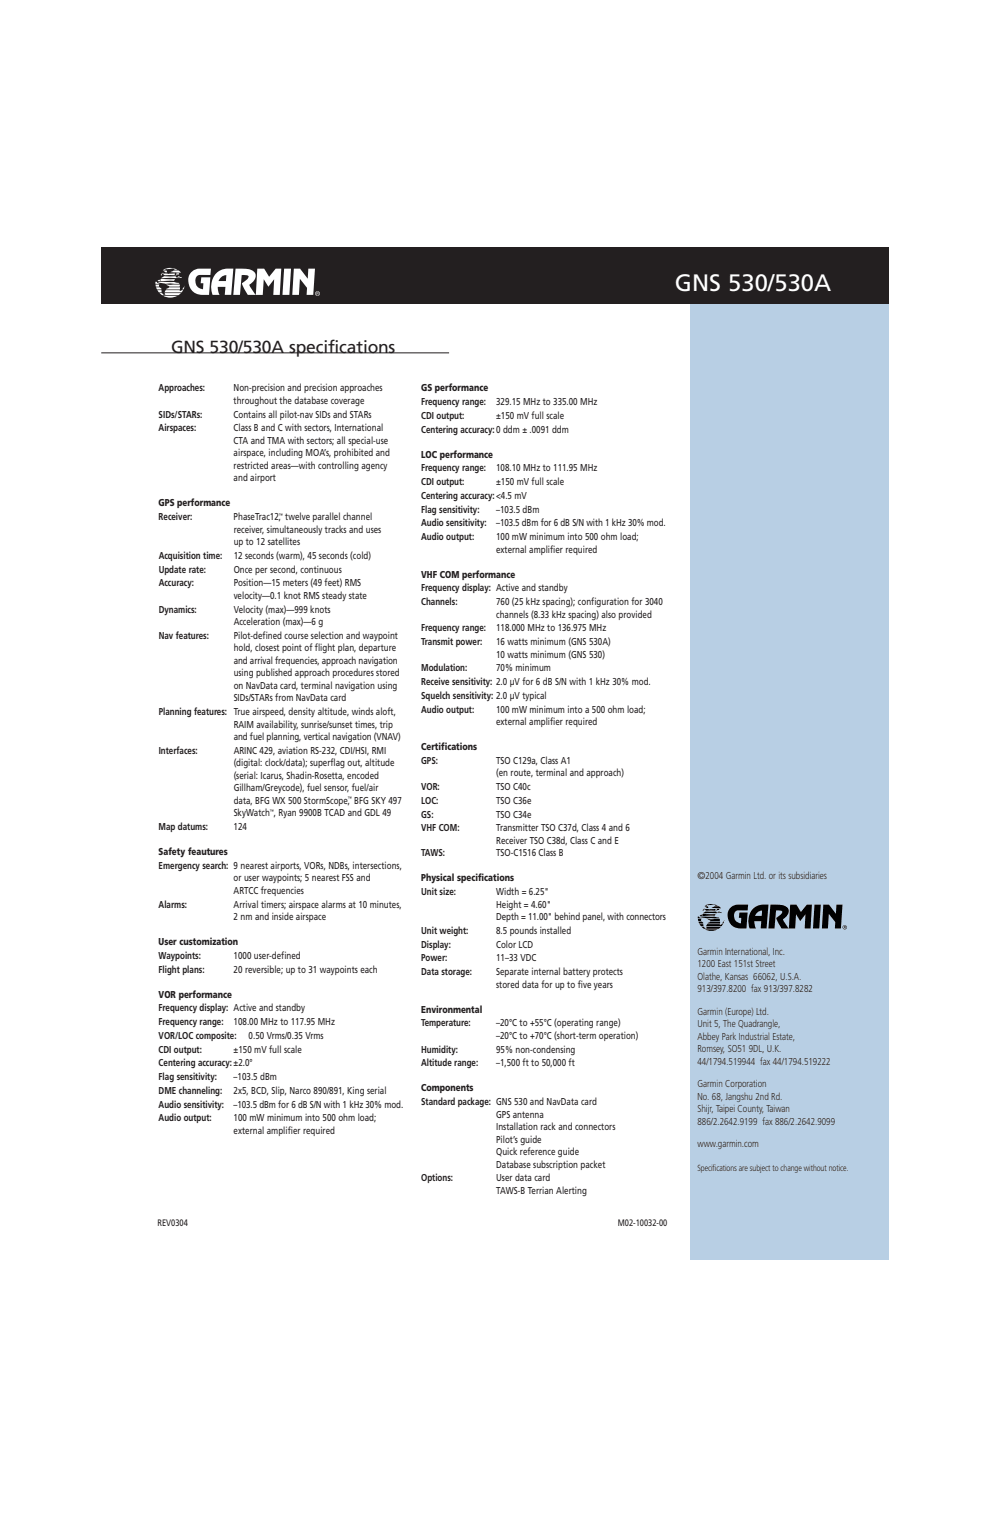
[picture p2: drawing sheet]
<svg xmlns="http://www.w3.org/2000/svg" width="279mm" height="432mm" viewBox="0 0 279 432" stroke-linecap="round" stroke-linejoin="round" font-family="sans-serif">
<defs><g id="words">
<text font-size="6.7" fill="#fff" x="190.5" y="82">GNS 530/530A</text>
<text font-size="4.9" fill="#231f20" x="48.3" y="99.5">GNS 530/530A specifications</text>
<g font-size="2.8" fill="#231f20">
<text x="44.8" y="110.5">Approaches:</text>
<text x="65.9" y="110.5">Non-precision and precision approaches</text>
<text x="118.9" y="110.5">GS performance</text>
<text x="44.8" y="117.9">SIDs/STARs:</text>
<text x="65.9" y="114">throughout the database coverage</text>
<text x="65.9" y="117.9">Contains all pilot-nav SIDs and STARs</text>
<text x="118.9" y="114.4">Frequency range:</text>
<text x="118.9" y="118.2">CDI output:</text>
<text x="140" y="114.4">329.15 MHz to 335.00 MHz</text>
<text x="140" y="118.2">±150 mV full scale</text>
<text x="44.8" y="121.8">Airspaces:</text>
<text x="65.9" y="121.8">Class B and C with sectors, International</text>
<text x="65.9" y="125.3">CTA and TMA with sectors; all special-use</text>
<text x="118.9" y="122.1">Centering accuracy:0 ddm ± .0091 ddm</text>
<text x="65.9" y="128.8">airspace, including MOA’s, prohibited and</text>
<text x="118.9" y="129.2">LOC performance</text>
<text x="65.9" y="132.4">restricted areas—with controlling agency</text>
<text x="65.9" y="135.9">and airport</text>
<text x="118.9" y="133.1">Frequency range:</text>
<text x="118.9" y="136.9">CDI output:</text>
<text x="140" y="133.1">108.10 MHz to 111.95 MHz</text>
<text x="140" y="136.9">±150 mV full scale</text>
<text x="44.8" y="142.9">GPS performance</text>
<text x="118.9" y="140.8">Centering accuracy:&lt;4.5 mV</text>
<text x="44.8" y="146.8">Receiver:</text>
<text x="65.9" y="146.8">PhaseTrac12, twelve parallel channel</text>
<text x="118.9" y="144.7">Flag sensitivity:</text>
<text x="118.9" y="148.6">Audio sensitivity:</text>
<text x="140" y="144.7">–103.5 dBm</text>
<text x="140" y="148.6">–103.5 dBm for 6 dB S/N with 1 kHz 30% mod.</text>
<text x="65.9" y="150.3">receiver, simultaneously tracks and uses</text>
<text x="65.9" y="153.9">up to 12 satellites</text>
<text x="118.9" y="152.5">Audio output:</text>
<text x="140" y="152.5">100 mW minimum into 500 ohm load;</text>
<text x="140" y="156">external amplifier required</text>
<text x="44.8" y="157.8">Acquisition time:</text>
<text x="44.8" y="161.6">Update rate:</text>
<text x="65.9" y="157.8">12 seconds (warm), 45 seconds (cold)</text>
<text x="65.9" y="161.6">Once per second, continuous</text>
<text x="44.8" y="165.5">Accuracy:</text>
<text x="65.9" y="165.5">Position—15 meters (49 feet) RMS</text>
<text x="118.9" y="163">VHF COM performance</text>
<text x="118.9" y="166.9">Frequency display: Active and standby</text>
<text x="44.8" y="172.9">Dynamics:</text>
<text x="65.9" y="169">velocity—0.1 knot RMS steady state</text>
<text x="65.9" y="172.9">Velocity (max)—999 knots</text>
<text x="118.9" y="170.8">Channels:</text>
<text x="140" y="170.8">760 (25 kHz spacing); configuration for 3040</text>
<text x="65.9" y="176.5">Acceleration (max)—6 g</text>
<text x="118.9" y="178.2">Frequency range:</text>
<text x="140" y="174.3">channels (8.33 kHz spacing) also provided</text>
<text x="140" y="178.2">118.000 MHz to 136.975 MHz</text>
<text x="44.8" y="180.3">Nav features:</text>
<text x="65.9" y="180.3">Pilot-defined course selection and waypoint</text>
<text x="65.9" y="183.9">hold, closest point of flight plan, departure</text>
<text x="118.9" y="182.1">Transmit power:</text>
<text x="140" y="182.1">16 watts minimum (GNS 530A)</text>
<text x="140" y="185.6">10 watts minimum (GNS 530)</text>
<text x="65.9" y="187.4">and arrival frequencies, approach navigation</text>
<text x="65.9" y="190.9">using published approach procedures stored</text>
<text x="118.9" y="189.5">Modulation:</text>
<text x="140" y="189.5">70% minimum</text>
<text x="65.9" y="194.4">on NavData card, terminal navigation using</text>
<text x="65.9" y="198">SIDs/STARs from NavData card</text>
<text x="118.9" y="193.4">Receive sensitivity: 2.0 µV for 6 dB S/N with 1 kHz 30% mod.</text>
<text x="118.9" y="197.3">Squelch sensitivity: 2.0 µV typical</text>
<text x="44.8" y="201.9">Planning features: True airspeed, density altitude, winds aloft,</text>
<text x="118.9" y="201.1">Audio output:</text>
<text x="140" y="201.1">100 mW minimum into a 500 ohm load;</text>
<text x="65.9" y="205.4">RAIM availability, sunrise/sunset times, trip</text>
<text x="65.9" y="208.9">and fuel planning, vertical navigation (VNAV)</text>
<text x="140" y="204.7">external amplifier required</text>
<text x="44.8" y="212.8">Interfaces:</text>
<text x="65.9" y="212.8">ARINC 429, aviation RS-232, CDI/HSI, RMI</text>
<text x="118.9" y="211.7">Certifications</text>
<text x="118.9" y="215.6">GPS:</text>
<text x="140" y="215.6">TSO C129a, Class A1</text>
<text x="65.9" y="216.3">(digital: clock/data); superflag out, altitude</text>
<text x="65.9" y="219.8">(serial: Icarus, Shadin-Rosetta, encoded</text>
<text x="140" y="219.1">(en route, terminal and approach)</text>
<text x="65.9" y="223.4">Gillham/Greycode), fuel sensor, fuel/air</text>
<text x="65.9" y="226.9">data, BFG WX 500 StormScope, BFG SKY 497</text>
<text x="118.9" y="223">VOR:</text>
<text x="118.9" y="226.9">LOC:</text>
<text x="140" y="223">TSO C40c</text>
<text x="140" y="226.9">TSO C36e</text>
<text x="65.9" y="230.4">SkyWatch , Ryan 9900B TCAD and GDL 49</text>
<text x="118.9" y="230.8">GS:</text>
<text x="140" y="230.8">TSO C34e</text>
<text x="44.8" y="234.3">Map datums:</text>
<text x="65.9" y="234.3">124</text>
<text x="118.9" y="234.7">VHF COM:</text>
<text x="140" y="234.7">Transmitter TSO C37d, Class 4 and 6</text>
<text x="140" y="238.2">Receiver TSO C38d, Class C and E</text>
<text x="44.8" y="241.4">Safety feautures</text>
<text x="44.8" y="245.2">Emergency search: 9 nearest airports, VORs, NDBs, intersections,</text>
<text x="118.9" y="241.7">TAWS:</text>
<text x="140" y="241.7">TSO-C1516 Class B</text>
<text x="65.9" y="248.8">or user waypoints; 5 nearest FSS and</text>
<text x="118.9" y="248.8">Physical specifications</text>
<text x="196.9" y="248.1">©2004 Garmin Ltd. or its subsidiaries</text>
<text x="44.8" y="256.2">Alarms:</text>
<text x="65.9" y="252.3">ARTCC frequencies</text>
<text x="65.9" y="256.2">Arrival timers; airspace alarms at 10 minutes,</text>
<text x="118.9" y="252.7">Unit size:</text>
<text x="140" y="252.7">Width = 6.25&quot;</text>
<text x="140" y="256.2">Height = 4.60&quot;</text>
<text x="65.9" y="259.7">2 nm and inside airspace</text>
<text x="118.9" y="263.6">Unit weight:</text>
<text x="140" y="259.7">Depth = 11.00&quot; behind panel, with connectors</text>
<text x="140" y="263.6">8.5 pounds installed</text>
<text x="44.8" y="266.8">User customization</text>
<text x="118.9" y="267.5">Display:</text>
<text x="140" y="267.5">Color LCD</text>
<text x="196.9" y="269.4">Garmin International, Inc.</text>
<text x="44.8" y="270.6">Waypoints:</text>
<text x="44.8" y="274.5">Flight plans:</text>
<text x="65.9" y="270.6">1000 user-defined</text>
<text x="65.9" y="274.5">20 reversible; up to 31 waypoints each</text>
<text x="118.9" y="271.4">Power:</text>
<text x="118.9" y="275.2">Data storage:</text>
<text x="140" y="271.4">11–33 VDC</text>
<text x="140" y="275.2">Separate internal battery protects</text>
<text x="196.9" y="273">1200 East 151st Street</text>
<text x="44.8" y="281.6">VOR performance</text>
<text x="140" y="278.8">stored data for up to five years</text>
<text x="196.9" y="276.5">Olathe, Kansas 66062, U.S.A.</text>
<text x="196.9" y="280">913/397.8200 fax 913/397.8282</text>
<text x="44.8" y="285.5">Frequency display: Active and standby</text>
<text x="118.9" y="285.8">Environmental</text>
<text x="196.9" y="286.4">Garmin (Europe) Ltd.</text>
<text x="44.8" y="289.3">Frequency range:</text>
<text x="44.8" y="293.2">VOR/LOC composite:</text>
<text x="65.9" y="289.3">108.00 MHz to 117.95 MHz</text>
<text x="70.2" y="293.2">0.50 Vrms/0.35 Vrms</text>
<text x="118.9" y="289.7">Temperature:</text>
<text x="140" y="289.7">–20°C to +55°C (operating range)</text>
<text x="140" y="293.2">–20°C to +70°C (short-term operation)</text>
<text x="196.9" y="289.9">Unit 5, The Quadrangle,</text>
<text x="196.9" y="293.4">Abbey Park Industrial Estate,</text>
<text x="44.8" y="297.1">CDI output:</text>
<text x="65.9" y="297.1">±150 mV full scale</text>
<text x="118.9" y="297.1">Humidity:</text>
<text x="140" y="297.1">95% non-condensing</text>
<text x="196.9" y="296.9">Romsey, SO51 9DL, U.K.</text>
<text x="44.8" y="301">Centering accuracy:±2.0°</text>
<text x="44.8" y="304.9">Flag sensitivity:</text>
<text x="65.9" y="304.9">–103.5 dBm</text>
<text x="118.9" y="301">Altitude range:</text>
<text x="140" y="301">–1,500 ft to 50,000 ft</text>
<text x="196.9" y="300.5">44/1794.519944 fax 44/1794.519222</text>
<text x="44.8" y="308.7">DME channeling:</text>
<text x="65.9" y="308.7">2x5, BCD, Slip, Narco 890/891, King serial</text>
<text x="118.9" y="308">Components</text>
<text x="118.9" y="311.9">Standard package: GNS 530 and NavData card</text>
<text x="196.9" y="306.8">Garmin Corporation</text>
<text x="196.9" y="310.4">No. 68, Jangshu 2nd Rd.</text>
<text x="44.8" y="312.6">Audio sensitivity:</text>
<text x="44.8" y="316.5">Audio output:</text>
<text x="65.9" y="312.6">–103.5 dBm for 6 dB S/N with 1 kHz 30% mod.</text>
<text x="65.9" y="316.5">100 mW minimum into 500 ohm load;</text>
<text x="140" y="315.4">GPS antenna</text>
<text x="196.9" y="313.9">Shijr, Taipei County, Taiwan</text>
<text x="196.9" y="317.4">886/2.2642.9199 fax 886/2.2642.9099</text>
<text x="65.9" y="320">external amplifier required</text>
<text x="140" y="319">Installation rack and connectors</text>
<text x="140" y="322.5">Pilot’s guide</text>
<text x="196.9" y="323.8">www.garmin.com</text>
<text x="140" y="326">Quick reference guide</text>
<text x="140" y="329.6">Database subscription packet</text>
<text x="118.9" y="333.4">Options:</text>
<text x="140" y="333.4">User data card</text>
<text x="140" y="337">TAWS-B Terrian Alerting</text>
</g>
<g font-size="2.6" fill="#231f20">
<text x="44.4" y="346.1">REV0304</text>
<text x="174.4" y="346.1">M02-10032-00</text>
</g>
<text font-size="2.5" fill="#231f20" x="196.8" y="330.5">Specifications are subject to change without notice.</text>
<g font-size="1.4" fill="#231f20">
<text x="78.7" y="145.8">™</text>
<text x="98.2" y="225.9">™</text>
<text x="76.2" y="229.4">™</text>
</g>
</g></defs>
<path d="M194.7 85.4h56.1v270.2h-56.1z" fill="#b8cfe4"/>
<path d="M28.6 69.8h222.2v15.9h-222.2z" fill="#231f20"/>
<g fill="#fff">
<path d="M54 76.8a4.5 4.5 0 0 1 4.1-1h1.4l-.1 1.8h-2.4a1.69 1.69 0 0 0-1.7 .7 1.69 1.69 0 0 0 0 1.9 2.24 2.24 0 0 0 2 1.4l.1-1.7h-.8l.2-1.6h2.6l-.4 4.9a5.6 5.6 0 0 1-4.7-1.1 4.1 4.1 0 0 1-.3-5.3z"/>
<path d="M66.5 75.8h1.9a4 4 0 0 1 3.7 1.4 2.9 2.9 0 0 1-1.8 3.2l1.9 2.8h-2a1.36 1.36 0 0 1-1-1.1l-.9-2.1 1.3-1.1a.89 .89 0 0 0 .5-1.1l-1.9-.2-.5 5.6h-1.9z"/>
<path d="M72.6 75.8h2l1.4 2.3 1.8-2.3h1.6l-.4 7.4h-1.9l.3-4.4-1.7 2.1-1.3-2.1-.2 4.4h-2z"/>
<path d="M80.2 75.8h1.9l-.4 7.4h-2z"/>
<path d="M82.9 75.8h1.8l2.2 2.9 .1-2.9h1.9l-.5 7.4h-1.9l.2-2-2.1-2.5-.2 4.5h-1.9z"/>
<path d="M46.1 83.5h3.9a4.2 4.2 0 0 1-3.9 0z"/>
<path d="M46 76.1a4.2 4.2 0 0 1 4.1 0h-1l.1-.2-.6-.1z"/>
<path d="M45 82.7h.7l.5 .5h.5l-.3-.5h4.7l-.8 .6h-4.5z"/>
<path d="M44.4 81.9h1.2v.6h-.7z"/>
<path d="M44.1 81.1h1l.4 .3 .1 .3h-1.3z"/>
<path d="M43.9 80.3h1.1l-.1 .6h-.9z"/>
<path d="M43.9 79.5h.3l.2 .3 .6 .3h-1.1z"/>
<path d="M45.9 76.3l1.1 .1 .2 .5h-.6z"/>
<path d="M45.9 76.9h.2z"/>
<path d="M46.8 81.9h3.9v.2l1-.2-.5 .6h-4.8z"/>
<path d="M51.8 81.1h.2l-.2 .6h-.4z"/>
<path d="M47 81.5l.7-.4h3.1v.6h-3.9z"/>
<path d="M52.1 80.6l-.2 .3z"/>
<path d="M46.9 80.3h3.9v.4l-.2 .2h-2.9z"/>
<path d="M44.7 79.5l4.5 .1 1.4 .2-.2 .2 .3 .1h-4l-2-.3z"/>
<path d="M44.4 79.2l.5-.3 .4 .3v-.5l4 .1-.2 .5z"/>
<path d="M45.5 78.5a3.3 3.3 0 0 1 2.5-.5h1.6l.2 .4 .7-.5 .1 .3 .1-.3 .6 .4-.1 .2-1.1-.2-.4 .2z"/>
<path d="M48.1 76.8l.1-.1a2.49 2.49 0 0 1 2.7 0l.2 .2z"/>
<path d="M45.7 77.1l.6 .2 3.1-.1-.1 .5 .5-.1-.1-.4 .9-.1-.1 .4-.7 .2-2-.1a2.25 2.25 0 0 1-1.9-.4l-.2 .2-.1 .3h-.2z"/>
<path d="M61 77.2a6 6 0 0 0-1 6h2l-.4-.8-.2-1.4h2.2l-.2 2.2h1.9l.6-7.4-2.7 .1-1.1 .4zM62.4 78.2l1.5-.6-.1 1.7h-2.1z"/>
<path d="M88.9 82.9a.7 .7 0 0 1 1.4 0 .7 .7 0 0 1-1.4 0zM89.1 82.9a.56 .56 0 0 0 1.1 0 .56 .56 0 0 0-1.1 0zM89.4 82.5l.5 .1-.2 .3 .2 .3-.3-.3-.2 .3zM89.5 82.6v.2h.2v-.2z"/>
</g>
<path d="M28.6 99.6h98.1" fill="none" stroke="#231f20" stroke-width=".28"/>
<g fill="#000">
<path d="M197 259.4h.9v.5h-.8zM196.9 258.7h.4l.7 .5h-1.1zM198.8 256.3h.1zM198.8 255.8h1l.1 .5h-.5zM198.9 255.6a3.8 3.8 0 0 1 3.7 0h-.9l.1-.2-.5-.1zM197.5 258.4l.4-.3 .4 .3v-.4h3.6l-.2 .4zM198.4 257.7a2.96 2.96 0 0 1 2.3-.4h1.4l.2 .3 .6-.4 .1 .2 .1-.2 .6 .3-.1 .2-1-.1-.3 .1zM198.6 256.5l.5 .2 2.8-.2v.5l.4-.1v-.4h.7l-.1 .3-.6 .2h-3l-.5-.4-.5 .4zM200.8 256.2l.1-.1a2.26 2.26 0 0 1 2.4 0l.2 .2zM199.7 259.4h3.5v.3l-.1 .2h-2.6zM197.7 258.7h4.1l1.2 .3-.1 .1 .3 .1h-3.7l-1.8-.3zM204.4 259.7l-.1 .2z"/>
<path d="M206.1 256.2a5.4 5.4 0 0 1 4.4-.9h.6l-.1 1.6h-2.1a1.55 1.55 0 0 0-1.6 .6 1.55 1.55 0 0 0 0 1.8 1.96 1.96 0 0 0 1.8 1.3l.1-1.5-.7-.1 .2-1.5h2.3l-.3 4.5a4.8 4.8 0 0 1-4.5-1.2 3.8 3.8 0 0 1-.1-4.6zM217.4 255.3h1.8a3.8 3.8 0 0 1 3.2 1.1 2.54 2.54 0 0 1-1.5 3l1.8 2.6h-2.1l-1.5-2.9 1.2-1 .5-.7-.5-.4h-1.3l-.4 5h-1.7zM223 255.3h1.8l1.2 2.1 1.7-2.1h1.4l-.3 6.7h-1.7l.2-4-1.5 1.9-1.1-1.9-.3 4h-1.8zM229.9 255.3h1.7l-.4 6.7h-1.8zM232.4 255.3h1.5l2 2.6 .2-2.6h1.7l-.5 6.7h-1.7l.1-1.8-1.8-2.3-.2 4.1h-1.7zM197.1 260.1h.9l.5 .3v.2h-1.2zM197.4 260.8h1.1v.6h-.7zM199 262.3h3.5a3.8 3.8 0 0 1-3.5 0zM198 261.6h.6l.5 .4h.4l-.2-.4h4.2l-.7 .5h-4.1zM199.8 260.5l.6-.4h2.9l-.1 .5h-3.5zM199.6 260.8h3.6v.2l.8-.2-.4 .6h-4.3zM204.1 260.1h.3l-.3 .5h-.3z"/>
<path d="M212.6 256.4a5.4 5.4 0 0 0-1 5.6h1.8l-.5-2h2l-.2 2h1.6l.6-6.7-2.5 .1zM213.8 257.5l1.3-.6-.1 1.6h-1.9z"/>
<path d="M237.8 261.7a.62 .62 0 0 1 1.2 0 .62 .62 0 0 1-1.2 0zM237.9 261.7a.51 .51 0 0 0 1 0 .51 .51 0 0 0-1 0zM238.2 261.3l.4 .1-.1 .3 .2 .3-.3-.3-.2 .3zM238.3 261.4v.2h.2v-.2z"/>
</g>
<use href="#words"/>
</svg>
